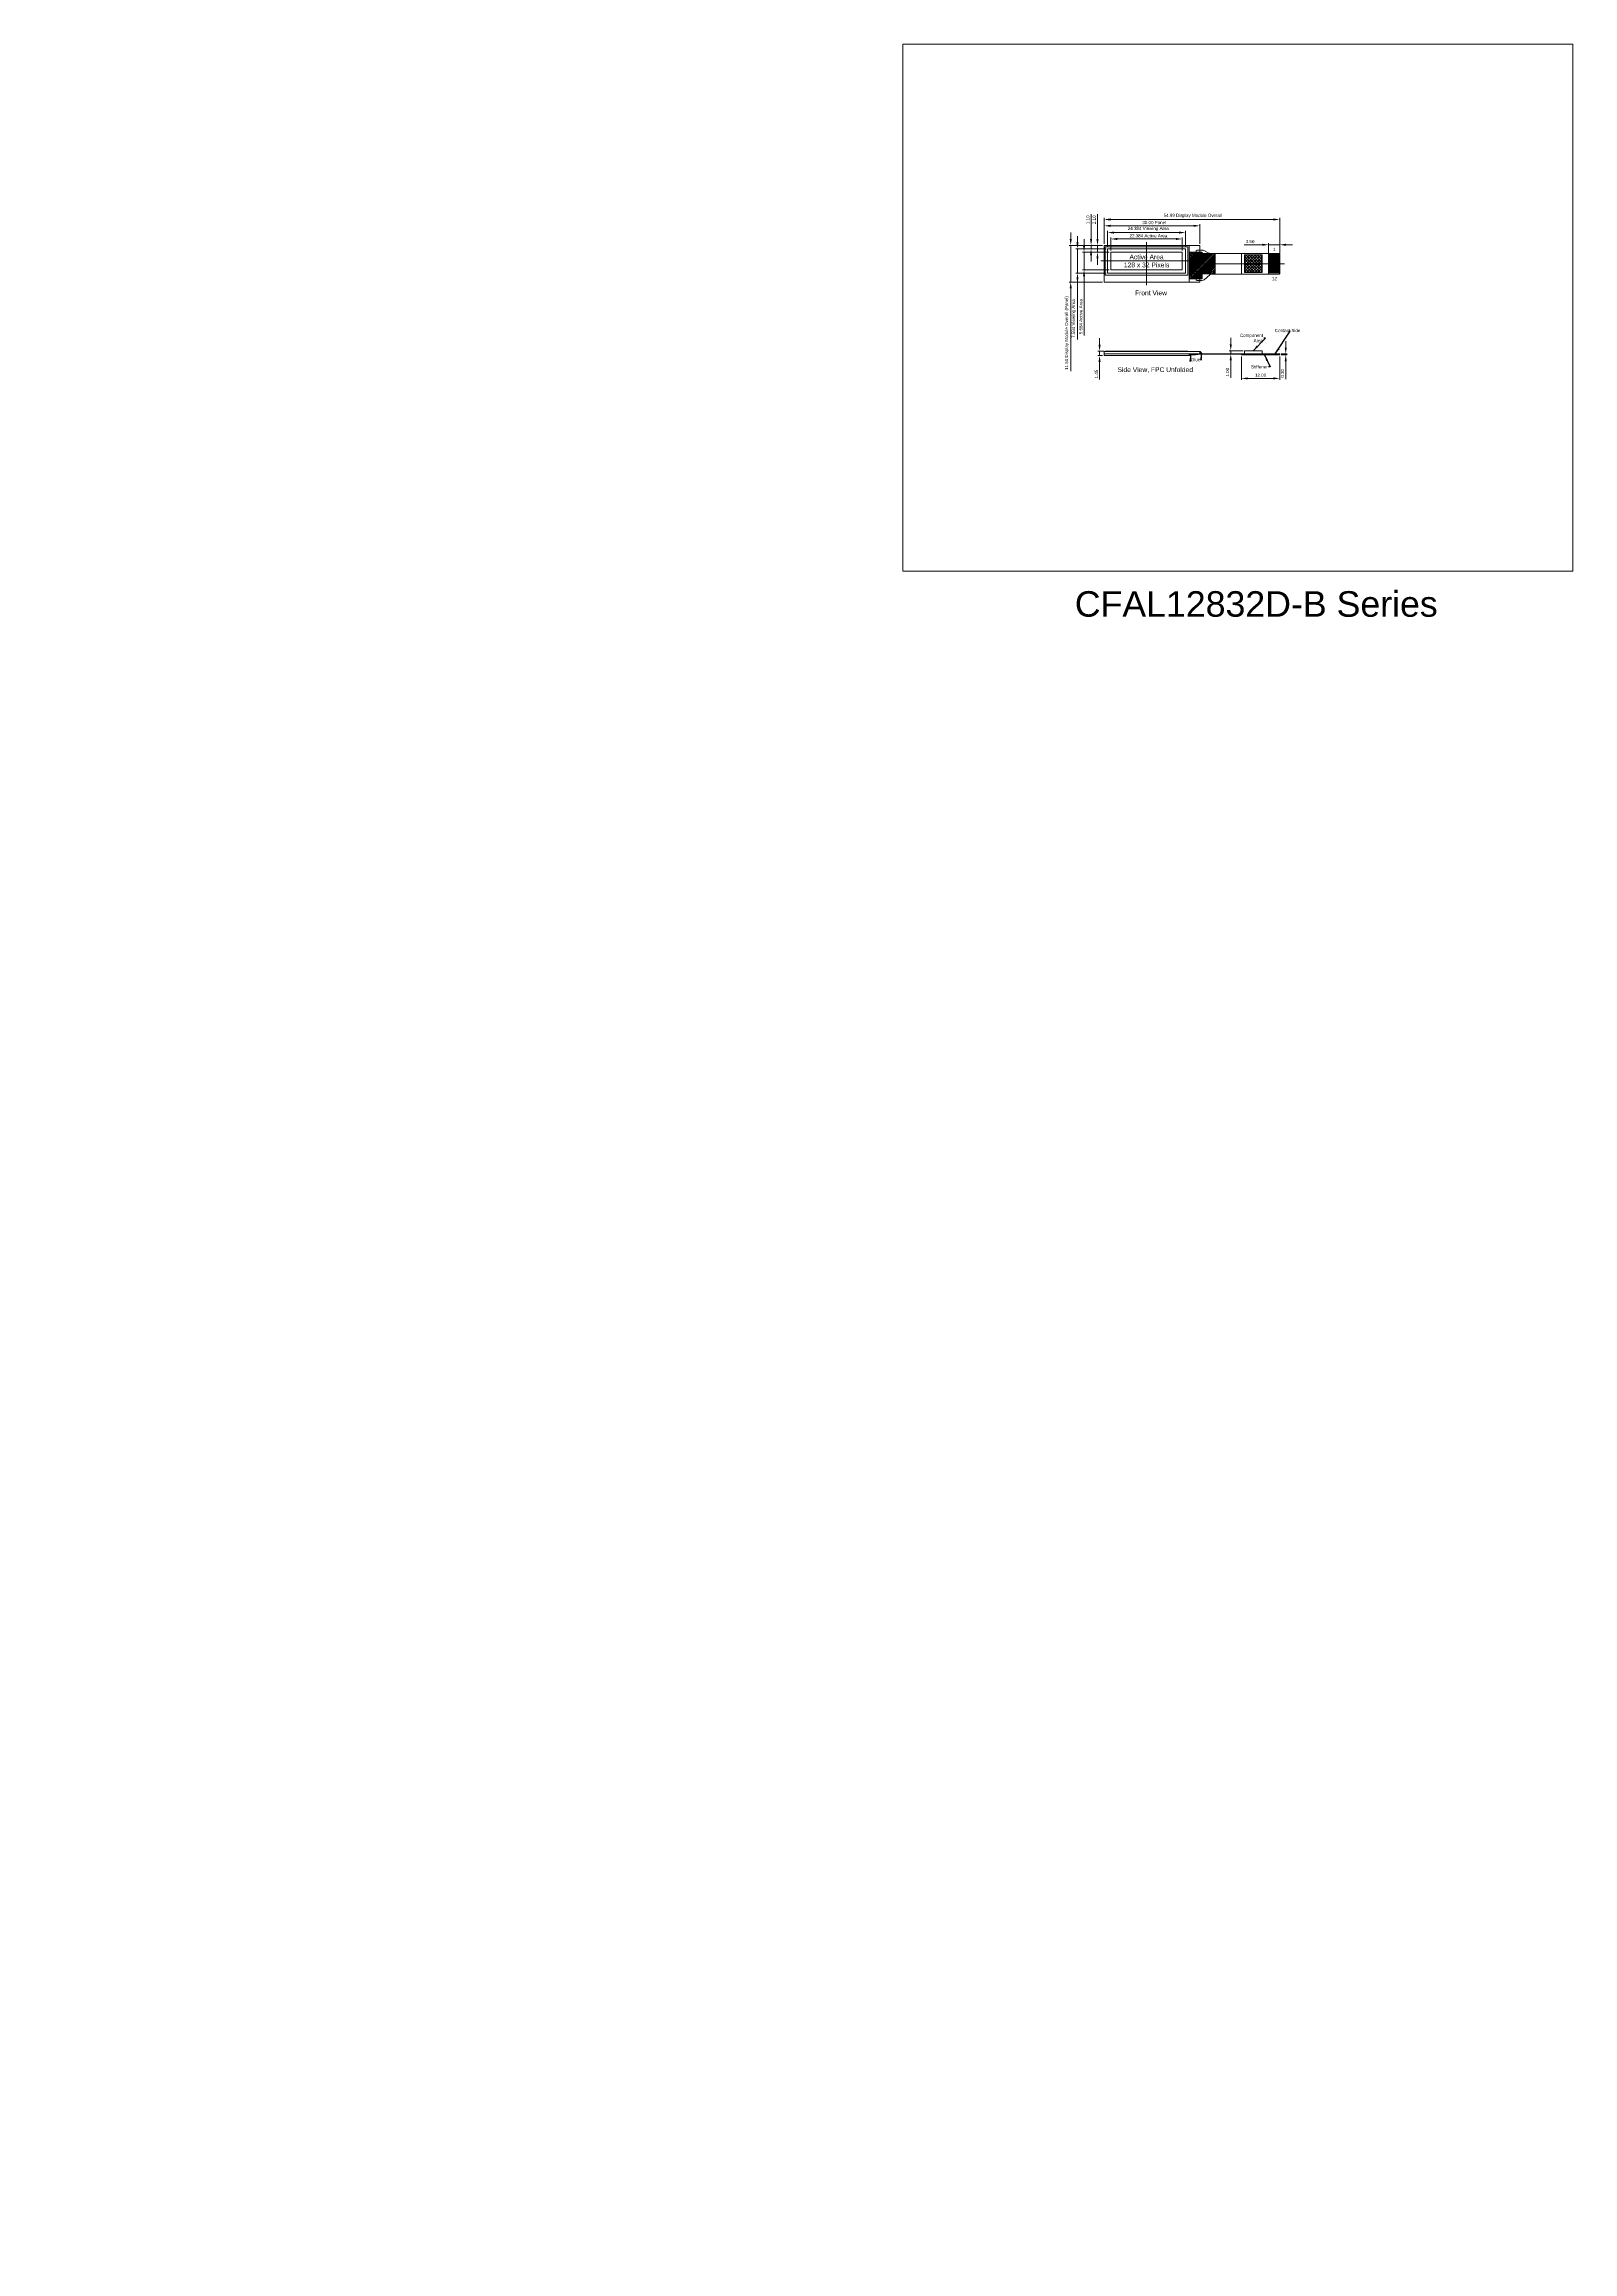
# Model space of a CAD drawing. Extents: x 131 to 610, y -203 to 488.
import ezdxf
from ezdxf.lldxf.tags import DXFTag

# ---------------------------------------------------------------- set-up
doc = ezdxf.new("R2010")
doc.units = 0
doc.layers.get('0').update_dxf_attribs({"lineweight": 13})
doc.layers.get('DEFPOINTS').update_dxf_attribs({"color": 252, "lineweight": 13})
for name, color, linetype, lineweight in [('Active Area', 6, 'Continuous', 13), ('Blue Dimensions', 5, 'Continuous', 13), ('FPC', 30, 'Continuous', 13), ('Red Center Line', 1, 'DASHED', 13), ('Text', 7, 'Continuous', 13)]:
    doc.layers.add(name, color=color, linetype=linetype, lineweight=lineweight)
doc.layers.add('Blue Border', color=5, linetype='Continuous')
doc.styles.get("Standard").update_dxf_attribs({"font": 'arial.ttf'})
doc.styles.add('STYLE1', font='arial.ttf')
tags = doc.linetypes.add('DASHED', pattern=[0.75, 0.5, -0.25]).pattern_tags.tags
tags[6:7] = [DXFTag(74, 4), DXFTag(75, 0), DXFTag(340, '0'), DXFTag(46, 1.0), DXFTag(50, 0.0), DXFTag(44, 0.0), DXFTag(45, 0.0)]
tags[4:5] = [DXFTag(74, 4), DXFTag(75, 0), DXFTag(340, '0'), DXFTag(46, 1.0), DXFTag(50, 0.0), DXFTag(44, 0.0), DXFTag(45, 0.0)]
doc.dimstyles.new('Cfontz_mm', dxfattribs={"dimtxt": 2, "dimasz": 2, "dimexe": 0.5, "dimexo": 0.5, "dimgap": 0.5, "dimtad": 1, "dimzin": 4, "dimdsep": 46, "dimtxsty": 'STYLE1', "dimcen": 1.25, "dimclrd": 256, "dimclre": 256, "dimclrt": 256, "dimadec": 0, "dimazin": 0, "dimtp": 0.5, "dimtm": 0.5, "dimtfac": 1, "dimtmove": 0, "dimatfit": 1, "dimfxl": 1, "dimtolj": 1, "dimtzin": 0, "dimlwd": -1, "dimlwe": -1, "dimarcsym": 0})
doc.dimstyles.get("Standard").update_dxf_attribs({"dimtxt": 2.5, "dimasz": 2, "dimexe": 0.5, "dimexo": 1, "dimgap": 1, "dimtad": 1, "dimdsep": 46, "dimtxsty": 'STYLE1', "dimcen": 2.5, "dimadec": 0, "dimazin": 0, "dimtfac": 1, "dimtmove": 0, "dimatfit": 3, "dimfxl": 1, "dimtolj": 1, "dimtzin": 0, "dimarcsym": 0})
pattern_1 = [(45, (440.08405, 354.3371), (-0.08838835, 0.08838835), []), (135, (440.08405, 354.3371), (-0.26516504, 0.08838835), [0.3125, -0.1875])]

# ---------------------------------------------------------------- blocks, each defined once
blk = doc.blocks.new('*D4')
at = {"layer": 'Blue Dimensions', "transparency": 16777216}
for p, q in [((461.56, 394.04), (461.56, 396.04)), ((462.84, 392.04), (461.06, 392.04)), ((462.48, 390.59), (461.06, 390.59)), ((461.56, 392.04), (461.56, 390.59)), ((461.56, 388.59), (461.56, 383.08))]:
    blk.add_line(p, q, dxfattribs=at)
for points in [[(461.22, 394.04), (461.89, 394.04), (461.56, 392.04)], [(461.22, 388.59), (461.89, 388.59), (461.56, 390.59)]]:
    blk.add_solid(points, dxfattribs=at)
at = {"layer": 'DEFPOINTS', "color": 0, "transparency": 16777216}
for p in [(461.56, 392.04), (462.98, 390.59), (463.34, 392.04)]:
    blk.add_point(p, dxfattribs=at)
at = {"layer": 'Blue Dimensions', "transparency": 16777216, "insert": (460.55, 384.83), "char_height": 1, "attachment_point": 5, "rotation": 90, "style": 'STYLE1'}
blk.add_mtext('\\A1;1.45', dxfattribs=at)
blk = doc.blocks.new('*D5')
at = {"layer": 'Blue Dimensions', "transparency": 16777216}
for p, q in [((519.86, 393.14), (519.86, 395.14)), ((518.48, 391.14), (520.36, 391.14)), ((518.48, 390.84), (520.36, 390.84)), ((519.86, 391.14), (519.86, 390.84)), ((519.86, 388.84), (519.86, 383.24))]:
    blk.add_line(p, q, dxfattribs=at)
for points in [[(519.53, 393.14), (520.19, 393.14), (519.86, 391.14)], [(519.53, 388.84), (520.19, 388.84), (519.86, 390.84)]]:
    blk.add_solid(points, dxfattribs=at)
at = {"layer": 'DEFPOINTS', "color": 0, "transparency": 16777216}
for p in [(517.98, 391.14), (517.98, 390.84), (519.86, 391.14)]:
    blk.add_point(p, dxfattribs=at)
at = {"layer": 'Blue Dimensions', "transparency": 16777216, "insert": (518.85, 385.04), "char_height": 1, "attachment_point": 5, "rotation": 90, "style": 'STYLE1'}
blk.add_mtext('\\A1;0.30', dxfattribs=at)
blk = doc.blocks.new('*D6')
at = {"layer": 'Blue Dimensions', "transparency": 16777216}
for p, q in [((502.65, 394.14), (502.65, 396.14)), ((506.48, 392.14), (502.15, 392.14)), ((506.48, 391.14), (502.15, 391.14)), ((502.65, 392.14), (502.65, 391.14)), ((502.65, 389.14), (502.65, 383.64))]:
    blk.add_line(p, q, dxfattribs=at)
for points in [[(502.31, 394.14), (502.98, 394.14), (502.65, 392.14)], [(502.31, 389.14), (502.98, 389.14), (502.65, 391.14)]]:
    blk.add_solid(points, dxfattribs=at)
at = {"layer": 'DEFPOINTS', "color": 0, "transparency": 16777216}
for p in [(502.65, 392.14), (506.98, 392.14), (506.98, 391.14)]:
    blk.add_point(p, dxfattribs=at)
at = {"layer": 'Blue Dimensions', "transparency": 16777216, "insert": (501.64, 385.39), "char_height": 1, "attachment_point": 5, "rotation": 90, "style": 'STYLE1'}
blk.add_mtext('\\A1;1.00', dxfattribs=at)
blk = doc.blocks.new('*D7')
at = {"layer": 'Blue Dimensions', "transparency": 16777216}
for p, q in [((505.98, 390.34), (505.98, 382.96)), ((517.98, 390.34), (517.98, 382.96)), ((507.98, 383.46), (515.98, 383.46))]:
    blk.add_line(p, q, dxfattribs=at)
for points in [[(507.98, 383.79), (507.98, 383.13), (505.98, 383.46)], [(515.98, 383.79), (515.98, 383.13), (517.98, 383.46)]]:
    blk.add_solid(points, dxfattribs=at)
at = {"layer": 'DEFPOINTS', "color": 0, "transparency": 16777216}
for p in [(505.98, 390.84), (517.98, 390.84), (517.98, 383.46)]:
    blk.add_point(p, dxfattribs=at)
at = {"layer": 'Blue Dimensions', "transparency": 16777216, "insert": (511.98, 384.47), "char_height": 1, "attachment_point": 5, "style": 'STYLE1'}
blk.add_mtext('\\A1;12.00', dxfattribs=at)
blk = doc.blocks.new('*D8')
at = {"layer": 'Blue Dimensions', "transparency": 16777216}
for p, q in [((465.08, 423.54), (465.08, 427.64)), ((485.47, 427.14), (467.08, 427.14)), ((487.47, 423.54), (487.47, 427.64))]:
    blk.add_line(p, q, dxfattribs=at)
for points in [[(467.08, 427.47), (467.08, 426.81), (465.08, 427.14)], [(485.47, 427.47), (485.47, 426.81), (487.47, 427.14)]]:
    blk.add_solid(points, dxfattribs=at)
at = {"layer": 'DEFPOINTS', "color": 0, "transparency": 16777216}
for p in [(465.08, 427.14), (465.08, 423.04), (487.47, 423.04)]:
    blk.add_point(p, dxfattribs=at)
at = {"layer": 'Blue Dimensions', "transparency": 16777216, "insert": (476.84, 428.15), "char_height": 1, "attachment_point": 5, "style": 'STYLE1'}
blk.add_mtext('\\A1;22.384 Active Area', dxfattribs=at)
blk = doc.blocks.new('*D9')
at = {"layer": 'Blue Dimensions', "transparency": 16777216}
for p, q in [((464.08, 424.54), (464.08, 429.64)), ((486.47, 429.14), (466.08, 429.14)), ((488.47, 424.54), (488.47, 429.64))]:
    blk.add_line(p, q, dxfattribs=at)
for points in [[(466.08, 429.47), (466.08, 428.81), (464.08, 429.14)], [(486.47, 429.47), (486.47, 428.81), (488.47, 429.14)]]:
    blk.add_solid(points, dxfattribs=at)
at = {"layer": 'DEFPOINTS', "color": 0, "transparency": 16777216}
for p in [(464.08, 429.14), (464.08, 424.04), (488.47, 424.04)]:
    blk.add_point(p, dxfattribs=at)
at = {"layer": 'Blue Dimensions', "transparency": 16777216, "insert": (476.84, 430.29), "char_height": 1, "attachment_point": 5, "style": 'STYLE1'}
blk.add_mtext('\\A1;24.384 Viewing Area', dxfattribs=at)
blk = doc.blocks.new('*D10')
at = {"layer": 'Blue Dimensions', "transparency": 16777216}
for p, q in [((462.98, 425.64), (462.98, 431.77)), ((490.98, 431.27), (464.98, 431.27)), ((492.98, 425.64), (492.98, 431.77))]:
    blk.add_line(p, q, dxfattribs=at)
for points in [[(464.98, 431.6), (464.98, 430.93), (462.98, 431.27)], [(490.98, 431.6), (490.98, 430.93), (492.98, 431.27)]]:
    blk.add_solid(points, dxfattribs=at)
at = {"layer": 'DEFPOINTS', "color": 0, "transparency": 16777216}
for p in [(462.98, 431.27), (462.98, 425.14), (492.98, 425.14)]:
    blk.add_point(p, dxfattribs=at)
at = {"layer": 'Blue Dimensions', "transparency": 16777216, "insert": (478.67, 432.28), "char_height": 1, "attachment_point": 5, "style": 'STYLE1'}
blk.add_mtext('\\A1;30.00 Panel', dxfattribs=at)
blk = doc.blocks.new('*D11')
at = {"layer": 'Blue Dimensions', "transparency": 16777216}
for p, q in [((464.58, 423.04), (456.2, 423.04)), ((456.7, 425.04), (456.7, 427.04)), ((456.7, 423.04), (456.7, 417.45)), ((464.58, 417.45), (456.2, 417.45)), ((456.7, 415.45), (456.7, 396.87))]:
    blk.add_line(p, q, dxfattribs=at)
for points in [[(456.37, 425.04), (457.03, 425.04), (456.7, 423.04)], [(456.37, 415.45), (457.03, 415.45), (456.7, 417.45)]]:
    blk.add_solid(points, dxfattribs=at)
at = {"layer": 'DEFPOINTS', "color": 0, "transparency": 16777216}
for p in [(456.7, 423.04), (465.08, 423.04), (465.08, 417.45)]:
    blk.add_point(p, dxfattribs=at)
at = {"layer": 'Blue Dimensions', "transparency": 16777216, "insert": (455.69, 402.82), "char_height": 1, "attachment_point": 5, "rotation": 90, "style": 'STYLE1'}
blk.add_mtext('\\A1;5.584 Active Area', dxfattribs=at)
blk = doc.blocks.new('*D12')
at = {"layer": 'Blue Dimensions', "transparency": 16777216}
for p, q in [((463.58, 424.04), (454.14, 424.04)), ((454.64, 426.04), (454.64, 428.04)), ((454.64, 424.04), (454.64, 416.45)), ((463.58, 416.45), (454.14, 416.45)), ((454.64, 414.45), (454.64, 395.69))]:
    blk.add_line(p, q, dxfattribs=at)
for points in [[(454.3, 426.04), (454.97, 426.04), (454.64, 424.04)], [(454.3, 414.45), (454.97, 414.45), (454.64, 416.45)]]:
    blk.add_solid(points, dxfattribs=at)
at = {"layer": 'DEFPOINTS', "color": 0, "transparency": 16777216}
for p in [(464.08, 424.04), (454.64, 416.45), (464.08, 416.45)]:
    blk.add_point(p, dxfattribs=at)
at = {"layer": 'Blue Dimensions', "transparency": 16777216, "insert": (453.49, 402.19), "char_height": 1, "attachment_point": 5, "rotation": 90, "style": 'STYLE1'}
blk.add_mtext('\\A1;7.584 Viewing Area', dxfattribs=at)
blk = doc.blocks.new('*D13')
at = {"layer": 'Blue Dimensions', "transparency": 16777216}
for p, q in [((452.52, 427.14), (452.52, 429.14)), ((462.48, 425.14), (452.02, 425.14)), ((452.52, 425.14), (452.52, 413.64)), ((462.48, 413.64), (452.02, 413.64)), ((452.52, 411.64), (452.52, 385.7))]:
    blk.add_line(p, q, dxfattribs=at)
for points in [[(452.18, 427.14), (452.85, 427.14), (452.52, 425.14)], [(452.18, 411.64), (452.85, 411.64), (452.52, 413.64)]]:
    blk.add_solid(points, dxfattribs=at)
at = {"layer": 'DEFPOINTS', "color": 0, "transparency": 16777216}
for p in [(462.98, 425.14), (452.52, 413.64), (462.98, 413.64)]:
    blk.add_point(p, dxfattribs=at)
at = {"layer": 'Blue Dimensions', "transparency": 16777216, "insert": (451.36, 397.67), "char_height": 1, "attachment_point": 5, "rotation": 90, "style": 'STYLE1'}
blk.add_mtext('\\A1;11.50 Display Module Overall (Panel)', dxfattribs=at)
blk = doc.blocks.new('*D14')
at = {"layer": 'Blue Dimensions', "transparency": 16777216}
for p, q in [((460.9, 427.14), (460.9, 434.96)), ((462.48, 425.14), (460.4, 425.14)), ((464.58, 423.04), (460.4, 423.04)), ((460.9, 423.04), (460.9, 425.14)), ((460.9, 421.04), (460.9, 419.04))]:
    blk.add_line(p, q, dxfattribs=at)
for points in [[(460.57, 427.14), (461.23, 427.14), (460.9, 425.14)], [(460.57, 421.04), (461.23, 421.04), (460.9, 423.04)]]:
    blk.add_solid(points, dxfattribs=at)
at = {"layer": 'DEFPOINTS', "color": 0, "transparency": 16777216}
for p in [(460.9, 425.14), (462.98, 425.14), (465.08, 423.04)]:
    blk.add_point(p, dxfattribs=at)
at = {"layer": 'Blue Dimensions', "transparency": 16777216, "insert": (459.89, 433.15), "char_height": 1, "attachment_point": 5, "rotation": 90, "style": 'STYLE1'}
blk.add_mtext('\\A1;2.10', dxfattribs=at)
blk = doc.blocks.new('*D15')
at = {"layer": 'Blue Dimensions', "transparency": 16777216}
for p, q in [((458.9, 427.14), (458.9, 434.9)), ((462.48, 425.14), (458.4, 425.14)), ((463.58, 424.04), (458.4, 424.04)), ((458.9, 424.04), (458.9, 425.14)), ((458.9, 422.04), (458.9, 420.04))]:
    blk.add_line(p, q, dxfattribs=at)
for points in [[(458.56, 427.14), (459.23, 427.14), (458.9, 425.14)], [(458.56, 422.04), (459.23, 422.04), (458.9, 424.04)]]:
    blk.add_solid(points, dxfattribs=at)
at = {"layer": 'DEFPOINTS', "color": 0, "transparency": 16777216}
for p in [(458.9, 425.14), (462.98, 425.14), (464.08, 424.04)]:
    blk.add_point(p, dxfattribs=at)
at = {"layer": 'Blue Dimensions', "transparency": 16777216, "insert": (457.89, 433.15), "char_height": 1, "attachment_point": 5, "rotation": 90, "style": 'STYLE1'}
blk.add_mtext('\\A1;1.10', dxfattribs=at)
blk = doc.blocks.new('*D2')
at = {"layer": 'Blue Dimensions', "transparency": 16777216}
for p, q in [((462.98, 425.64), (462.98, 433.74)), ((515.98, 433.24), (464.98, 433.24)), ((517.98, 422.99), (517.98, 433.74))]:
    blk.add_line(p, q, dxfattribs=at)
for points in [[(464.98, 433.58), (464.98, 432.91), (462.98, 433.24)], [(515.98, 433.58), (515.98, 432.91), (517.98, 433.24)]]:
    blk.add_solid(points, dxfattribs=at)
at = {"layer": 'DEFPOINTS', "color": 0, "transparency": 16777216}
for p in [(462.98, 433.24), (462.98, 425.14), (517.98, 422.49)]:
    blk.add_point(p, dxfattribs=at)
at = {"layer": 'Blue Dimensions', "transparency": 16777216, "insert": (490.75, 434.4), "char_height": 1, "attachment_point": 5, "style": 'STYLE1'}
blk.add_mtext('\\A1;54.99 Display Module Overall', dxfattribs=at)
blk = doc.blocks.new('*D18')
at = {"layer": 'Blue Dimensions', "transparency": 16777216}
for p, q in [((512.48, 425.32), (506.89, 425.32)), ((514.48, 422.79), (514.48, 425.82)), ((517.98, 425.32), (514.48, 425.32)), ((517.98, 422.79), (517.98, 425.82)), ((519.98, 425.32), (521.98, 425.32))]:
    blk.add_line(p, q, dxfattribs=at)
for points in [[(512.48, 425.66), (512.48, 424.99), (514.48, 425.32)], [(519.98, 425.66), (519.98, 424.99), (517.98, 425.32)]]:
    blk.add_solid(points, dxfattribs=at)
at = {"layer": 'DEFPOINTS', "color": 0, "transparency": 16777216}
for p in [(514.48, 425.32), (514.48, 422.29), (517.98, 422.29)]:
    blk.add_point(p, dxfattribs=at)
at = {"layer": 'Blue Dimensions', "transparency": 16777216, "insert": (508.69, 426.33), "char_height": 1, "attachment_point": 5, "style": 'STYLE1'}
blk.add_mtext('\\A1;3.50', dxfattribs=at)

msp = doc.modelspace()

# ---------------------------------------------------------------- hatches: boundary and pattern name
h = msp.add_hatch()
h.set_pattern_fill('ANSI31', color=256, scale=3, style=0)
h.set_pattern_definition([(45, (440.08283, 364.95347), (-0.265165, 0.265165), [])])
h.paths.add_polyline_path([(493.9328, 422.5375, -0.41421356), (493.7328, 422.7375), (493.7328, 422.8375, 0.41421356), (493.5328, 423.0375), (489.9328, 423.0375, 0.41421356), (489.7328, 422.8375), (489.7328, 414.8375, 0.41421356), (489.9328, 414.6375), (493.5328, 414.6375, 0.41421356), (493.7328, 414.8375), (493.7328, 416.0375, -0.41421356), (493.9328, 416.2375), (497.5328, 416.2375, 0.41421356), (497.7328, 416.4375), (497.7328, 422.3375, 0.41421356), (497.5328, 422.5375)])
h = msp.add_hatch()
h.set_pattern_fill('ANSI37', color=256, scale=5, style=0)
h.set_pattern_definition([(45, (442.5828, 364.9535), (-0.4419417, 0.4419417), []), (135, (442.5828, 364.9535), (-0.4419417, -0.4419417), [])])
h.paths.add_polyline_path([(506.9828, 422.1375), (506.9828, 419.3627), (512.4828, 419.3542), (512.4828, 422.1375)])
h.paths.add_polyline_path([(506.9828, 419.3627), (506.9828, 416.6375), (512.4828, 416.6375), (512.4828, 419.3542)])
h.paths.add_polyline_path([(507.4146, 420.5938), (512.1305, 420.5938), (512.1305, 419.5043), (507.4146, 419.5043)], flags=24)
h.paths.add_polyline_path([(508.7732, 419.1084), (510.7858, 419.1084), (510.7858, 418.1963), (508.7732, 418.1963)], flags=24)
h = msp.add_hatch()
h.set_pattern_fill('ANSI38', color=256, style=0)
h.set_pattern_definition(pattern_1)
h.paths.add_polyline_path([(490.3841, 390.8371), (490.3841, 391.1371), (489.5841, 391.1371), (489.5841, 390.5871)])
h = msp.add_hatch()
h.set_pattern_fill('ANSI38', color=256, style=0)
h.set_pattern_definition(pattern_1)
h.paths.add_polyline_path([(491.2191, 391.1371), (491.2191, 390.8371), (492.3957, 391.0371), (491.7841, 391.0371), (491.7841, 391.1371)])
h = msp.add_hatch()
h.set_pattern_fill('ANSI38', color=256, angle=-90, style=0)
h.set_pattern_definition([(225, (537.44405, 446.8371), (-0.08838835, 0.08838835), []), (135, (537.44405, 446.8371), (-0.08838835, 0.26516504), [0.3125, -0.1875])])
h.paths.add_polyline_path([(492.9841, 391.8371), (492.9841, 391.1371), (493.6841, 391.1371)])

# ---------------------------------------------------------------- linework, layer by layer
for p, q in [((492.9828, 425.1375), (462.9828, 425.1375)), ((462.9828, 425.1375), (462.9828, 413.6375)), ((492.9828, 413.6375), (492.9828, 425.1375)), ((462.9828, 413.6375), (492.9828, 413.6375))]:
    msp.add_line(p, q)
at = {"linetype": 'DASHED'}
msp.add_lwpolyline([(462.9828, 413.6375), (489.5828, 413.6375), (489.5828, 425.1375), (462.9828, 425.1375)], close=True, dxfattribs=at)
for points in [[(463.3328, 424.6375), (489.2328, 424.6375), (489.2328, 415.8375), (463.3328, 415.8375)], [(464.0828, 416.4535), (488.4668, 416.4535), (488.4668, 424.0375), (464.0828, 424.0375)], [(514.4828, 421.9875), (517.9828, 421.9875), (517.9828, 422.2875), (514.4828, 422.2875)], [(491.2178, 415.1625), (491.2178, 421.9025), (490.3828, 421.9025), (490.3828, 415.1625)], [(514.4828, 421.4875), (517.9828, 421.4875), (517.9828, 421.7875), (514.4828, 421.7875)], [(514.4828, 420.9875), (517.9828, 420.9875), (517.9828, 421.2875), (514.4828, 421.2875)], [(514.4828, 420.4875), (517.9828, 420.4875), (517.9828, 420.7875), (514.4828, 420.7875)], [(514.4828, 419.9875), (517.9828, 419.9875), (517.9828, 420.2875), (514.4828, 420.2875)], [(514.4828, 419.4875), (517.9828, 419.4875), (517.9828, 419.7875), (514.4828, 419.7875)], [(514.4828, 419.2875), (517.9828, 419.2875), (517.9828, 418.9875), (514.4828, 418.9875)], [(514.4828, 418.7875), (517.9828, 418.7875), (517.9828, 418.4875), (514.4828, 418.4875)], [(514.4828, 418.2875), (517.9828, 418.2875), (517.9828, 417.9875), (514.4828, 417.9875)], [(514.4828, 417.7875), (517.9828, 417.7875), (517.9828, 417.4875), (514.4828, 417.4875)], [(514.4828, 417.2875), (517.9828, 417.2875), (517.9828, 416.9875), (514.4828, 416.9875)], [(514.4828, 416.7875), (517.9828, 416.7875), (517.9828, 416.4875), (514.4828, 416.4875)], [(462.9841, 391.8371), (492.9841, 391.8371), (492.9841, 391.1371), (462.9841, 391.1371)], [(462.9841, 391.1371), (462.9841, 390.5871), (489.5841, 390.5871), (489.5841, 391.1371)], [(489.2381, 392.0371), (489.2381, 391.8371), (463.3341, 391.8371), (463.3341, 392.0371)], [(489.5841, 390.5871), (489.5841, 391.1371), (490.3841, 391.1371), (490.3841, 390.8371)], [(492.3957, 391.0371), (491.7841, 391.0371), (491.7841, 391.1371), (491.2191, 391.1371), (491.2191, 390.8371)], [(492.9841, 391.8371), (492.9841, 391.1371), (493.6841, 391.1371)]]:
    msp.add_lwpolyline(points, close=True)
at = {"ltscale": 0.5}
msp.add_lwpolyline([(493.7328, 422.8375, 0.41421356), (493.5328, 423.0375), (489.9328, 423.0375, 0.41421356), (489.7328, 422.8375), (489.7328, 414.8375, 0.41421356), (489.9328, 414.6375), (493.5328, 414.6375, 0.41421356), (493.7328, 414.8375), (493.7328, 416.0375, -0.41421356), (493.9328, 416.2375), (497.5328, 416.2375, 0.41421356), (497.7328, 416.4375), (497.7328, 422.3375, 0.41421356), (497.5328, 422.5375), (493.9328, 422.5375, -0.41421356), (493.7328, 422.7375)], format="xyb", close=True, dxfattribs=at)
for points in [[(497.7341, 391.1371), (493.6841, 391.1371), (492.9841, 391.8371), (489.7341, 391.8371), (489.7341, 391.9001), (493.0101, 391.9001), (493.7101, 391.2001), (497.7341, 391.2001)], [(490.3841, 391.1371), (490.3841, 390.8371), (491.2191, 390.8371), (491.2191, 391.1371)]]:
    msp.add_lwpolyline(points, close=True, dxfattribs=at)
at = {"layer": 'Active Area'}
msp.add_lwpolyline([(465.0828, 417.4535), (487.4668, 417.4535), (487.4668, 423.0375), (465.0828, 423.0375)], close=True, dxfattribs=at)
at = {"layer": 'DEFPOINTS', "color": 6}
msp.add_lwpolyline([(399.9595, 488.1752), (609.7795, 488.1752), (609.7795, 323.0752), (399.9595, 323.0752)], close=True, dxfattribs=at)
at = {"layer": 'FPC'}
for p, q in [((493.7468, 423.6375), (492.9828, 423.6375)), ((494.194, 423.5319), (495.7717, 422.743)), ((496.2189, 422.6375), (517.8328, 422.6375)), ((505.9828, 416.1375), (505.9828, 422.6375)), ((506.9828, 422.1375), (512.4828, 422.1375)), ((506.9828, 416.6375), (506.9828, 422.1375)), ((512.4828, 416.6375), (512.4828, 422.1375)), ((514.4828, 416.1375), (514.4828, 422.6375)), ((517.9828, 416.2875), (517.9828, 422.4875)), ((494.261, 414.3692), (496.1047, 415.9057)), ((496.7449, 416.1375), (517.8328, 416.1375)), ((506.9828, 416.6375), (512.4828, 416.6375)), ((492.9828, 414.1375), (493.6208, 414.1375)), ((517.9841, 391.1371), (491.7841, 391.1371)), ((491.7841, 391.1371), (491.7841, 391.0371)), ((491.7841, 391.0371), (517.9841, 391.0371)), ((505.9841, 391.0371), (505.9841, 390.8371)), ((505.9841, 390.8371), (517.9841, 390.8371)), ((512.4841, 392.1371), (506.9841, 392.1371)), ((506.9841, 392.1371), (506.9841, 391.1371)), ((512.4841, 392.1371), (512.4841, 391.1371)), ((517.9841, 391.1371), (517.9841, 390.8371))]:
    msp.add_line(p, q, dxfattribs=at)
msp.add_lwpolyline([(492.9828, 423.6375), (491.9828, 423.6375, 0.41421356), (491.7828, 423.4375), (491.7828, 414.3375, 0.41421356), (491.9828, 414.1375), (492.9828, 414.1375)], format="xyb", dxfattribs=at)
for centre, radius, start, end in [((493.7468, 422.6375), 1, 63.4349488, 90), ((496.2189, 423.6375), 1, 243.4349488, 270), ((517.8328, 422.4875), 0.15, 0, 90), ((496.7449, 415.1375), 1, 90, 129.8055711), ((517.8328, 416.2875), 0.15, 270, 0), ((493.6208, 415.1375), 1, 270, 309.8055711)]:
    msp.add_arc(centre, radius, start, end, dxfattribs=at)
at = {"layer": 'Red Center Line', "ltscale": 2}
for p, q in [((476.2748, 426.1375), (476.2748, 412.6375)), ((493.9828, 420.2455), (461.9828, 420.2455)), ((519.4761, 419.3375), (489.9224, 419.3375))]:
    msp.add_line(p, q, dxfattribs=at)

# ---------------------------------------------------------------- texts
at = {"layer": 'Blue Border'}
for p in [(131.0005, 141.4535), (427.5625, -194.9314), (413.0886, -203.4706), (436.505, -203.0675)]:
    msp.add_text('%%O', height=0.8, rotation=90, dxfattribs=at).set_placement(p)
at = {"layer": 'DEFPOINTS', "insert": (510.6257, 316.794), "char_height": 8, "width": 172.975569, "attachment_point": 2}
msp.add_mtext('CFAL12832D-B Series', dxfattribs=at)
at = {"layer": 'Text'}
for s, insert, char_height, attachment_point in [('Active Area\\P128 x 32 Pixels', (476.2748, 420.2455), 1.5, 5), ('1', (516.2947, 423.8693), 1, 5), ('Component', (511.9805, 420.049), 0.6, 6), ('Area', (510.6358, 418.6523), 0.6, 6), ('12', (516.2947, 414.7245), 1, 5), ('Glue', (491.6591, 389.3371), 1, 5), ('Stiffener', (514.2166, 387.1023), 1, 6)]:
    msp.add_mtext(s, dxfattribs=dict(at, insert=insert, char_height=char_height, attachment_point=attachment_point))
for s, insert, char_height, width, attachment_point in [('\\pi7.7994;{\\C0;Front View}', (464.8502, 411.0055), 1.5, 25.425445, 1), ('Component\\PArea', (512.7451, 396.1133), 1, 5.119643, 6), ('Contact Side', (524.4411, 398.4445), 1, 7.862276, 6), ('{\\C0;Side View, FPC Unfolded}', (467.1702, 386.9517), 1.5, 27.345021, 1)]:
    msp.add_mtext(s, dxfattribs=dict(at, insert=insert, char_height=char_height, width=width, attachment_point=attachment_point))

# ---------------------------------------------------------------- dimensions: what is measured, and where the dimension line sits
at = {"layer": 'Blue Dimensions'}
for base, p1, p2, text, override, picture, middle in [((462.9828, 433.2441), (517.9828, 422.4875), (462.9828, 425.1375), '54.99 Display Module Overall', {"dimtxt": 1}, '*D2', (490.7531, 433.2441)), ((462.9828, 431.2667), (492.9828, 425.1375), (462.9828, 425.1375), '<> Panel', {"dimtxt": 1}, '*D10', (478.6674, 431.2667)), ((464.0828, 429.139), (488.4668, 424.0375), (464.0828, 424.0375), '<> Viewing Area', {"dimtxt": 1, "dimdec": 3}, '*D9', (476.8363, 429.139)), ((465.0828, 427.139), (487.4668, 423.0375), (465.0828, 423.0375), '<> Active Area', {"dimtxt": 1, "dimdec": 3}, '*D8', (476.8363, 427.139))]:
    dim = msp.add_linear_dim(base=base, p1=p1, p2=p2, text=text, dimstyle='Cfontz_mm', override=override, dxfattribs=at)
    dim.commit()
    dim.dimension.update_dxf_attribs({"geometry": picture, "text_midpoint": middle, "dimtype": 160})
dim = msp.add_linear_dim(base=(452.516, 413.6375), p1=(462.9828, 425.1375), p2=(462.9823, 413.6375), angle=90, text='<> Display Module Overall (Panel)', dimstyle='Cfontz_mm', override={"dimtxt": 1, "dimtad": 3}, dxfattribs=at)
dim.commit()
dim.dimension.update_dxf_attribs({"geometry": '*D13', "text_midpoint": (451.3601, 397.6692)})
for base, p1, p2, angle, override, picture, middle in [((458.8961, 425.1375), (464.0828, 424.0375), (462.9828, 425.1375), 90, {"dimtxt": 1}, '*D15', (458.8961, 433.1518)), ((460.8996, 425.1375), (465.0828, 423.0375), (462.9828, 425.1375), 90, {"dimtxt": 1}, '*D14', (460.8996, 433.1518)), ((461.5561, 392.0371), (462.9841, 390.5871), (463.3373, 392.0371), 270, {"dimtxt": 1}, '*D4', (461.5561, 384.8316)), ((502.6481, 392.1371), (506.9841, 391.1371), (506.9841, 392.1371), 90, {"dimtxt": 1}, '*D6', (502.6481, 385.3871)), ((519.8604, 391.1371), (517.9841, 390.8371), (517.9841, 391.1371), 90, {"dimtxt": 1, "dimzin": 0}, '*D5', (519.8604, 385.04))]:
    dim = msp.add_linear_dim(base=base, p1=p1, p2=p2, angle=angle, dimstyle='Cfontz_mm', override=override, dxfattribs=at)
    dim.commit()
    dim.dimension.update_dxf_attribs({"geometry": picture, "text_midpoint": middle, "dimtype": 160})
for base, p1, p2, text, picture, middle in [((454.638, 416.4535), (464.0828, 424.0375), (464.0828, 416.4535), '<> Viewing Area', '*D12', (454.638, 402.1881)), ((456.6993, 423.0375), (465.0828, 417.4535), (465.0828, 423.0375), '<> Active Area', '*D11', (456.6993, 402.8205))]:
    dim = msp.add_linear_dim(base=base, p1=p1, p2=p2, angle=90, text=text, dimstyle='Cfontz_mm', override={"dimtxt": 1, "dimdec": 3}, dxfattribs=at)
    dim.commit()
    dim.dimension.update_dxf_attribs({"geometry": picture, "text_midpoint": middle, "dimtype": 160})
dim = msp.add_linear_dim(base=(514.4828, 425.3238), p1=(517.9828, 422.2875), p2=(514.4828, 422.2875), dimstyle='Cfontz_mm', override={"dimtxt": 1}, dxfattribs=at)
dim.commit()
dim.dimension.update_dxf_attribs({"geometry": '*D18', "text_midpoint": (508.6861, 426.3348)})
dim = msp.add_linear_dim(base=(517.9841, 383.4611), p1=(505.9841, 390.8371), p2=(517.9841, 390.8371), dimstyle='Cfontz_mm', override={"dimtxt": 1}, dxfattribs=at)
dim.commit()
dim.dimension.update_dxf_attribs({"geometry": '*D7', "text_midpoint": (511.9841, 383.4611), "dimtype": 160})

# ---------------------------------------------------------------- leaders
at = {"layer": 'Text'}
for points, override in [([(509.6125, 392.0925), (513.4951, 396.1133), (512.9951, 396.1133)], {"dimtxt": 0.5, "dimasz": 2, "dimexe": 0.5, "dimexo": 0.5, "dimgap": 0.1, "dimtih": 0, "dimdec": 3}), ([(516.5799, 391.1183), (521.2801, 398.2692), (520.7801, 398.2692)], {"dimtxt": 0.5, "dimasz": 2, "dimexe": 0.5, "dimexo": 0.5, "dimgap": 0.1, "dimtih": 0, "dimdec": 3}), ([(489.9841, 390.7121), (489.9841, 389.7121), (490.1608, 389.5353)], {"dimtxt": 0.5, "dimasz": 2, "dimexe": 0.5, "dimexo": 0.5, "dimgap": 0.1, "dimtih": 0, "dimdec": 2}), ([(493.3341, 391.1371), (493.3341, 389.6371), (493.1573, 389.4603)], {"dimtxt": 0.5, "dimasz": 2, "dimexe": 0.5, "dimexo": 0.5, "dimgap": 0.1, "dimtih": 0, "dimdec": 2}), ([(513.2111, 390.8048), (514.9666, 387.1023), (514.4666, 387.1023)], {"dimtxt": 0.5, "dimasz": 2, "dimexe": 0.5, "dimexo": 0.5, "dimgap": 0.1, "dimtih": 0, "dimdec": 3})]:
    msp.add_leader(points, dimstyle='Standard', override=override, dxfattribs=at)

doc.saveas('drawing.dxf')
